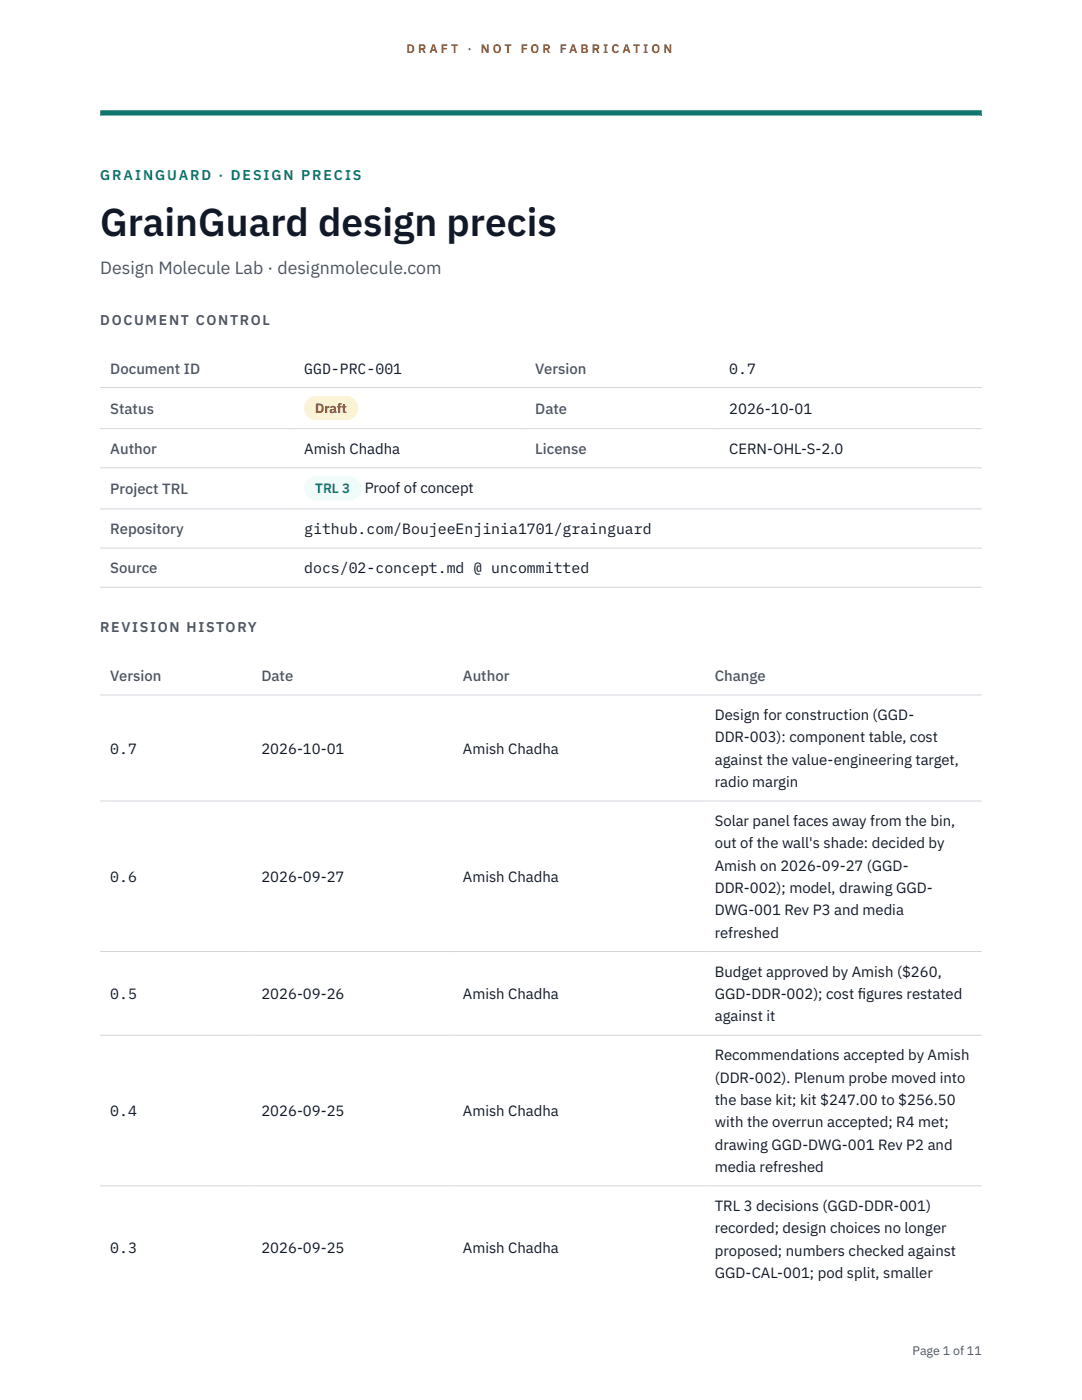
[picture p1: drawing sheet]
<svg xmlns="http://www.w3.org/2000/svg" width="216mm" height="279mm" viewBox="0 0 216 279" stroke-linecap="round" stroke-linejoin="round" font-family="sans-serif">
<defs><g id="words">
<text font-size="7.8" fill="#111827" x="20" y="47.1">GrainGuard design precis</text>
<text font-size="3.5" fill="#4b5563" x="20" y="54.6">Design Molecule Lab · designmolecule.com</text>
<g font-size="3" fill="#4b5563">
<text x="22" y="74.5">Document ID</text>
<text x="106.8" y="74.5">Version</text>
<text x="22" y="82.6">Status</text>
<text x="106.8" y="82.6">Date</text>
<text x="22" y="90.6">Author</text>
<text x="106.8" y="90.6">License</text>
<text x="22" y="98.6">Project TRL</text>
<text x="22" y="106.6">Repository</text>
<text x="22" y="114.4">Source</text>
<text x="22" y="135.9">Version</text>
<text x="52.2" y="135.9">Date</text>
<text x="92.4" y="135.9">Author</text>
<text x="142.6" y="135.9">Change</text>
</g>
<g font-size="3" fill="#111827">
<text x="60.7" y="74.5">GGD-PRC-001</text>
<text x="145.5" y="74.5">0.7</text>
<text x="145.5" y="82.6">2026-10-01</text>
<text x="60.7" y="90.6">Amish Chadha</text>
<text x="145.5" y="90.6">CERN-OHL-S-2.0</text>
<text x="72.8" y="98.5">Proof of concept</text>
<text x="60.7" y="106.6">github.com/BoujeeEnjinia1701/grainguard</text>
<text x="60.7" y="114.4">docs/02-concept.md @ uncommitted</text>
<text x="142.6" y="143.7">Design for construction (GGD-</text>
<text x="142.6" y="148.2">DDR-003): component table, cost</text>
<text x="22" y="150.4">0.7</text>
<text x="52.2" y="150.4">2026-10-01</text>
<text x="92.4" y="150.4">Amish Chadha</text>
<text x="142.6" y="152.6">against the value-engineering target,</text>
<text x="142.6" y="157.1">radio margin</text>
<text x="142.6" y="164.9">Solar panel faces away from the bin,</text>
<text x="142.6" y="169.3">out of the wall's shade: decided by</text>
<text x="142.6" y="173.8">Amish on 2026-09-27 (GGD-</text>
<text x="22" y="176">0.6</text>
<text x="52.2" y="176">2026-09-27</text>
<text x="92.4" y="176">Amish Chadha</text>
<text x="142.6" y="178.2">DDR-002); model, drawing GGD-</text>
<text x="142.6" y="182.7">DWG-001 Rev P3 and media</text>
<text x="142.6" y="187.1">refreshed</text>
<text x="142.6" y="194.9">Budget approved by Amish ($260,</text>
<text x="22" y="199.4">0.5</text>
<text x="52.2" y="199.4">2026-09-26</text>
<text x="92.4" y="199.4">Amish Chadha</text>
<text x="142.6" y="199.4">GGD-DDR-002); cost f</text>
<text x="142.6" y="203.8">against it</text>
<text x="171.1" y="199.4">igures restated</text>
<text x="142.6" y="211.6">Recommendations accepted by Amish</text>
<text x="142.6" y="216.1">(DDR-002). Plenum probe moved into</text>
<text x="142.6" y="220.5">the base kit; kit $247.00 to $256.50</text>
<text x="22" y="222.7">0.4</text>
<text x="52.2" y="222.7">2026-09-25</text>
<text x="92.4" y="222.7">Amish Chadha</text>
<text x="142.6" y="225">with the overrun accepted; R4 met;</text>
<text x="142.6" y="229.4">drawing GGD-DWG-001 Rev P2 and</text>
<text x="142.6" y="233.9">media refreshed</text>
<text x="142.6" y="241.7">TRL 3 decisions (GGD-DDR-001)</text>
<text x="22" y="250">0.3</text>
<text x="52.2" y="250">2026-09-25</text>
<text x="92.4" y="250">Amish Chadha</text>
<text x="142.6" y="246.1">recorded; design choices no longer</text>
<text x="142.6" y="250.6">proposed; numbers checked against</text>
<text x="142.6" y="255">GGD-CAL-001; pod split, smaller</text>
</g>
<text font-size="2.8" fill="#0f766e" x="20" y="36">GRAINGUARD · DESIGN PRECIS</text>
<g font-size="2.8" fill="#4b5563">
<text x="20" y="64.8">DOCUMENT CONTROL</text>
<text x="20" y="126.2">REVISION HISTORY</text>
</g>
<text font-size="2.7" fill="#92400e" x="62.9" y="82.5">Draft</text>
<text font-size="2.7" fill="#0f766e" x="62.9" y="98.5">TRL 3</text>
<g font-size="2.5" fill="#b45309">
<text x="81.1" y="10.5">D R A F T</text>
<text x="93.3" y="10.5">·</text>
<text x="95.9" y="10.5">N O T</text>
<text x="103.9" y="10.5">F O R</text>
<text x="111.7" y="10.5">F A B R I C A T I O N</text>
</g>
<text font-size="2.5" fill="#4b5563" x="182.1" y="270.3">Page 1 of 11</text>
</g></defs>
<path d="M20 23.1h175.9zM20 22h175.9v1.1h-175.9z" fill-rule="evenodd" fill="#0f766e"/>
<path d="M20 77.3h175.9M20 85.5h175.9M20 93.4h175.9M20 101.6h175.9M20 109.4h175.9M20 117.2h175.9M20 138.7h175.9M20 159.9h175.9M20 189.9h175.9M20 206.6h175.9M20 236.7h175.9" fill="none" stroke="#d1d5db" stroke-width=".2"/>
<path d="M60.7 79h10.7v4.9h-10.7z" fill="#fef3c7"/>
<path d="M60.7 95.1h11.4v4.8h-11.4z" fill="#f0fdfa"/>
<use href="#words"/>
</svg>
